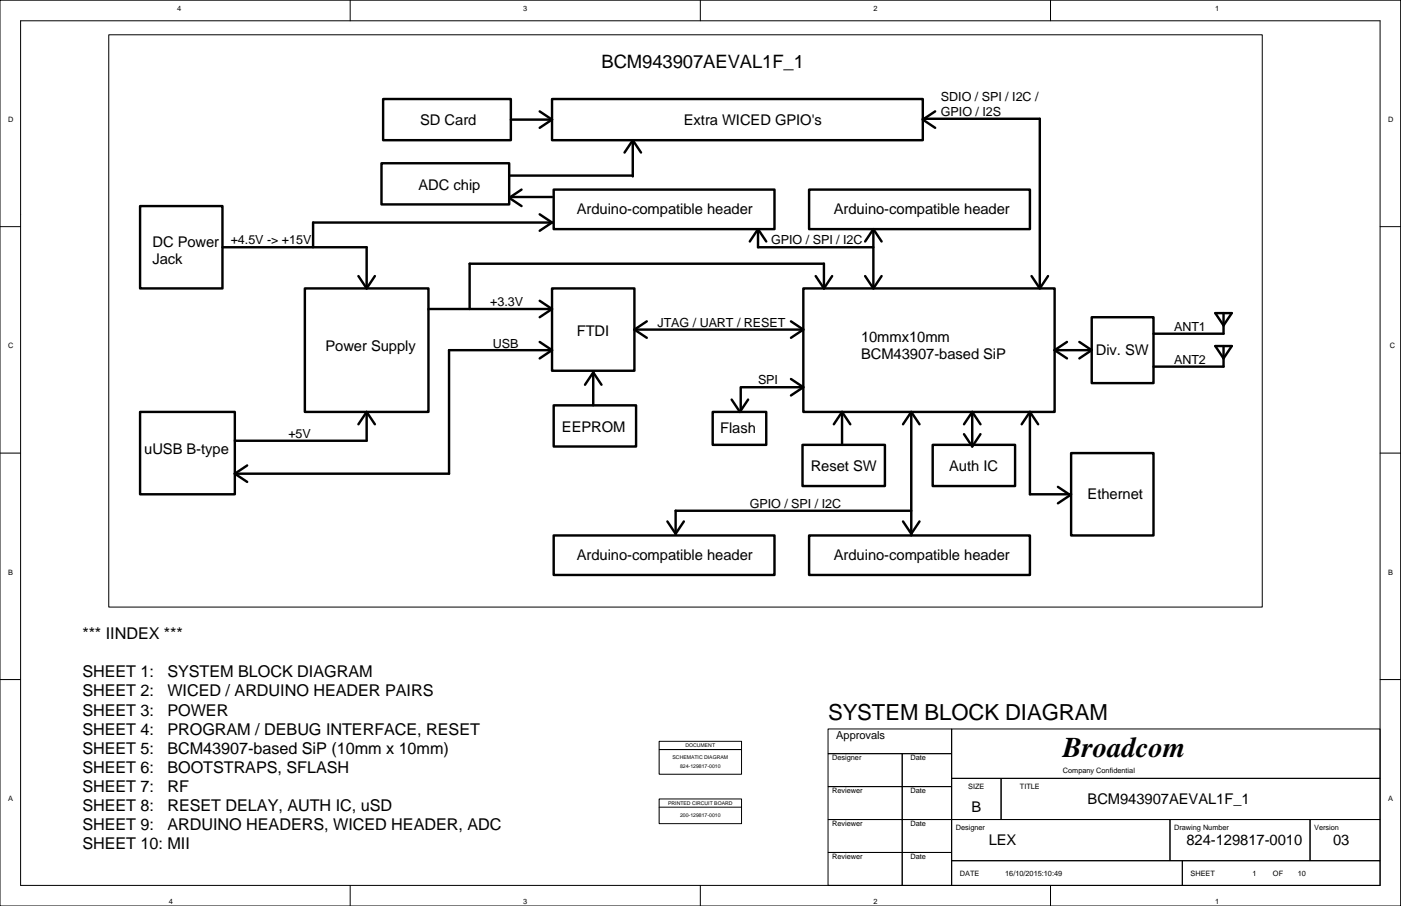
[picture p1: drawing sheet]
<svg xmlns="http://www.w3.org/2000/svg" width="432mm" height="279mm" viewBox="0 0 432 279" stroke-linecap="round" stroke-linejoin="round" font-family="sans-serif">
<defs><g id="words">
<text font-size="8.8" x="327.6" y="233.4">Broadcom</text>
<text font-size="6.8" x="255.2" y="222">SYSTEM BLOCK DIAGRAM</text>
<text font-size="5.7" x="185.4" y="21.1">BCM943907AEVAL1F_1</text>
<g font-size="5">
<text x="25.4" y="197.2">*** IINDEX ***</text>
<text x="25.4" y="208.9">SHEET 1:</text>
<text x="51.6" y="208.9">SYSTEM BLOCK DIAGRAM</text>
<text x="25.4" y="214.8">SHEET 2:</text>
<text x="51.6" y="214.8">WICED / ARDUINO HEADER PAIRS</text>
<text x="25.4" y="220.7">SHEET 3:</text>
<text x="51.6" y="220.7">POWER</text>
<text x="25.4" y="226.5">SHEET 4:</text>
<text x="51.6" y="226.5">PROGRAM / DEBUG INTERFACE, RESET</text>
<text x="25.4" y="232.4">SHEET 5:</text>
<text x="51.6" y="232.4">BCM43907-based SiP (10mm x 10mm)</text>
<text x="25.4" y="238.3">SHEET 6:</text>
<text x="51.6" y="238.3">BOOTSTRAPS, SFLASH</text>
<text x="25.4" y="244.1">SHEET 7:</text>
<text x="51.6" y="244.1">RF</text>
<text x="25.4" y="250">SHEET 8:</text>
<text x="51.6" y="250">RESET DELAY, AUTH IC, uSD</text>
<text x="25.4" y="255.9">SHEET 9:</text>
<text x="51.6" y="255.9">ARDUINO HEADERS, WICED HEADER, ADC</text>
<text x="25.4" y="261.8">SHEET 10: MII</text>
</g>
<g font-size="4.6">
<text x="129.5" y="38.6">SD Card</text>
<text x="210.8" y="38.6">Extra WICED GPIO's</text>
<text x="129" y="58.5">ADC chip</text>
<text x="177.8" y="66.1">Arduino-compatible header</text>
<text x="257" y="66.1">Arduino-compatible header</text>
<text x="47" y="76.2">DC Power</text>
<text x="47" y="81.6">Jack</text>
<text x="177.8" y="103.7">FTDI</text>
<text x="265.4" y="105.4">10mmx10mm</text>
<text x="100.3" y="108.2">Power Supply</text>
<text x="265.4" y="110.8">BCM43907-based SiP</text>
<text x="337.7" y="109.5">Div. SW</text>
<text x="173.2" y="133.1">EEPROM</text>
<text x="221.9" y="133.6">Flash</text>
<text x="44.4" y="140">uUSB B-type</text>
<text x="249.9" y="145.3">Reset SW</text>
<text x="292.5" y="145.3">Auth IC</text>
<text x="335.2" y="153.9">Ethernet</text>
<text x="177.8" y="172.7">Arduino-compatible header</text>
<text x="257" y="172.7">Arduino-compatible header</text>
<text x="299.4" y="250.3">B</text>
<text x="335.2" y="247.9">BCM943907AEVAL1F_1</text>
<text x="304.7" y="260.6">LEX</text>
<text x="365.7" y="260.6">824-129817-0010</text>
<text x="410.9" y="260.6">03</text>
</g>
<g font-size="3.9">
<text x="290" y="31.2">SDIO / SPI / I2C /</text>
<text x="290" y="35.8">GPIO / I2S</text>
<text x="71.1" y="75.4">+4.5V -&gt; +15V</text>
<text x="237.7" y="75.4">GPIO / SPI / I2C</text>
<text x="151.1" y="94.4">+3.3V</text>
<text x="202.6" y="100.8">JTAG / UART / RESET</text>
<text x="151.9" y="107.4">USB</text>
<text x="361.9" y="102">ANT1</text>
<text x="361.9" y="112.2">ANT2</text>
<text x="233.6" y="118.5">SPI</text>
<text x="88.9" y="135">+5V</text>
<text x="231.1" y="156.6">GPIO / SPI / I2C</text>
</g>
<text font-size="3.4" x="257.8" y="227.8">Approvals</text>
<g font-size="2.3">
<text x="54.6" y="3.4">4</text>
<text x="161.3" y="3.4">3</text>
<text x="269.2" y="3.4">2</text>
<text x="374.6" y="3.4">1</text>
<text x="2.5" y="37.6">D</text>
<text x="427.9" y="37.6">D</text>
<text x="2.5" y="107.5">C</text>
<text x="428.4" y="107.2">C</text>
<text x="2.5" y="177.3">B</text>
<text x="427.9" y="177.3">B</text>
<text x="256.5" y="234.4">Designer</text>
<text x="280.6" y="234.4">Date</text>
<text x="327.6" y="238.3">Company Confidential</text>
<text x="256.5" y="244.6">Reviewer</text>
<text x="280.6" y="244.6">Date</text>
<text x="298.4" y="243.3">SIZE</text>
<text x="314.4" y="243.3">TITLE</text>
<text x="2.5" y="247.1">A</text>
<text x="427.9" y="247.1">A</text>
<text x="256.5" y="254.8">Reviewer</text>
<text x="280.6" y="254.8">Date</text>
<text x="294.6" y="256">Designer</text>
<text x="361.9" y="256">Drawing Number</text>
<text x="405" y="256">Version</text>
<text x="256.5" y="264.9">Reviewer</text>
<text x="280.6" y="264.9">Date</text>
<text x="309.8" y="270">16/10/2015:10:49</text>
<text x="366.9" y="270">SHEET</text>
<text x="386" y="270">1</text>
<text x="392.3" y="270">OF</text>
<text x="400" y="270">10</text>
<text x="295.8" y="270">DATE</text>
<text x="52.1" y="278.9">4</text>
<text x="161.3" y="278.9">3</text>
<text x="269.2" y="278.9">2</text>
<text x="374.6" y="278.9">1</text>
</g>
<g font-size="1.6">
<text x="211.3" y="230.4">DOCUMENT</text>
<text x="207.3" y="234.2">SCHEMATIC DIAGRAM</text>
<text x="209.6" y="236.7">824-129817-0010</text>
<text x="205.9" y="248.1">PRINTED CIRCUIT BOARD</text>
<text x="209.6" y="251.9">200-129817-0010</text>
</g>
</g></defs>
<g fill="none" stroke="#000" stroke-width=".31">
<path d="M0 .1h431.7v279.3h-431.7zM6.3 6.4h419.1v266.7h-419.1zM33.5 10.7h355.5v176.5h-355.5zM107.9 .1v6.3M215.9 .1v6.3M323.8 .1v6.3M0 69.9h6.3M425.4 69.9h6.3M0 139.7h6.3M425.4 139.7h6.3M0 209.6h6.3M425.4 209.6h6.3"/>
<path d="M203.2 228.6h25.3v2.6h-25.3zM203.2 231.2h25.3v7.6h-25.3zM255.2 224.8h38.1v7.6h-38.1zM255.2 232.4h22.9v10.2h-22.9zM278.1 232.4h15.2v10.2h-15.2zM293.3 224.8h132.1v15.2h-132.1zM203.2 248.9h25.3zM203.2 246.4h25.3v7.6h-25.3zM255.2 242.6h22.9v10.1h-22.9zM255.2 252.7h22.9v10.2h-22.9zM278.1 242.6h15.2v10.1h-15.2zM278.1 252.7h15.2v10.2h-15.2z"/>
<path d="M293.3 240h15.2v12.7h-15.2zM293.3 252.7h67.3v12.7h-67.3zM308.5 240h116.9v12.7h-116.9zM360.6 252.7h43.2v12.7h-43.2zM403.8 252.7h21.6v12.7h-21.6zM107.9 273.1v6.3M215.9 273.1v6.3M255.2 262.9h22.9v10.2h-22.9zM278.1 262.9h15.2v10.2h-15.2zM293.3 265.4h71.1v7.7h-71.1zM323.8 273.1v6.3M364.4 265.4h61v7.7h-61z"/>
</g>
<g fill="none" stroke="#000" stroke-width=".75">
<path d="M118.1 30.5h39.3v12.7h-39.3zM157.4 36.9h12.7M166.3 34.3l3.8 2.6M170.1 30.5h114.3v12.7h-114.3zM170.1 36.9l-3.8 2.5M284.4 36.6h36.1v51.8M288.2 34.3l-3.8 2.6 3.8 2.5M117.6 50.3h39.3v12.7h-39.3zM156.9 54.2h38.1M160.7 58.5l-3.8 2.5 3.8 2.5M170.6 58.5h68.1v12.2h-68.1zM195 43.2l2.6 3.8"/>
<path d="M195 43.2l-2.5 3.8M195 43.2v11.2M249.4 58.5h68v12.2h-68zM43.2 63.5h25.4v25.4h-25.4zM68.6 76.2h44.4v12.7M157.4 60.8h12.7M166.3 66.1l3.8 2.5M170.1 68.6h-73.6v7.6M170.1 68.6l-3.8 2.6M231.1 74.5l2.5-3.8 2.6 3.8M233.6 71.2v5h35.6M269.2 70.7l2.5 3.8"/>
<path d="M269.2 70.7l-2.6 3.8M269.2 70.7v17.7M94 88.9h38v38.1h-38zM110.5 85.1l2.5 3.8M115.5 85.1l-2.5 3.8M132.1 95.3h38M166.3 92.8l3.8 2.5M170.1 88.9h25.4v25.4h-25.4zM170.1 95.3l-3.8 2.5M199.3 99.1l-3.8 2.5M243.8 99.1l3.8 2.5-3.8 2.6M247.6 88.9h77.4v38.1h-77.4z"/>
<path d="M251.4 85.1l2.5 3.8M253.9 88.9v-7.6h-109.2v14M256.5 85.1l-2.6 3.8M266.6 85.1l2.6 3.8 2.5-3.8M317.9 85.1l2.6 3.8 2.5-3.8M336.5 97.8h19v20.3h-19zM374.6 96.6h5l-2.5 3.8zM377.1 96.6v6.3h-21.6M166.3 105.4l3.8 2.6M170.1 108h-31.7v38.1h-66M170.1 108l-3.8 2.5M182.8 114.8l2.6 3.9"/>
<path d="M182.8 114.8l-2.5 3.9M182.8 114.8v10.2M195.5 101.6l3.8 2.6M195.5 101.6h51.8M228.3 119.4v7.6M228.5 119.4h18.8M243.8 116.9l3.8 2.5-3.8 2.6M325 108h11.5M325 108l3.9 2.5M328.9 105.4l-3.9 2.6M332.7 105.4l3.8 2.6M336.5 108l-3.8 2.5"/>
<path d="M374.6 106.7h5l-2.5 3.8zM377.1 106.7v6.4h-21.6M43.2 127h29.2v25.4h-29.2zM113 127v8.9h-40.6M113 127l2.5 3.8M113 127l-2.5 3.8M170.6 125h25.4v12.7h-25.4zM219.7 127h16.5v10.2h-16.5zM225.5 123.2l2.5 3.8 2.6-3.8M247.3 137.2h25.4v12.7h-25.4zM259.5 127l2.6 3.8M259.5 127l-2.5 3.8"/>
<path d="M259.5 127v10.2M278.3 130.8l2.6-3.8 2.5 3.8M280.9 127.5v37.6M287.5 137.2h25.4v12.7h-25.4zM297.1 133.9l2.6 3.8 2.5-3.8M299.7 127l2.5 3.8M299.7 127l-2.6 3.8M299.7 127v10.2M317.4 127l2.6 3.8M317.4 127l-2.5 3.8M317.4 127v25.4h12.7M330.1 139.7h25.4v25.4h-25.4z"/>
<path d="M72.4 146.1l3.8 2.5M76.2 143.5l-3.8 2.6M280.9 157.5h-72.7v7.1M326.1 150.1l3.8 2.6-3.8 2.5M170.6 165.1h68.1v12.2h-68.1zM205.7 160.8l2.5 3.8M210.8 160.8l-2.6 3.8M249.4 165.1h68v12.2h-68zM278.3 160.8l2.6 3.8 2.5-3.8"/>
</g>
<use href="#words"/>
</svg>
